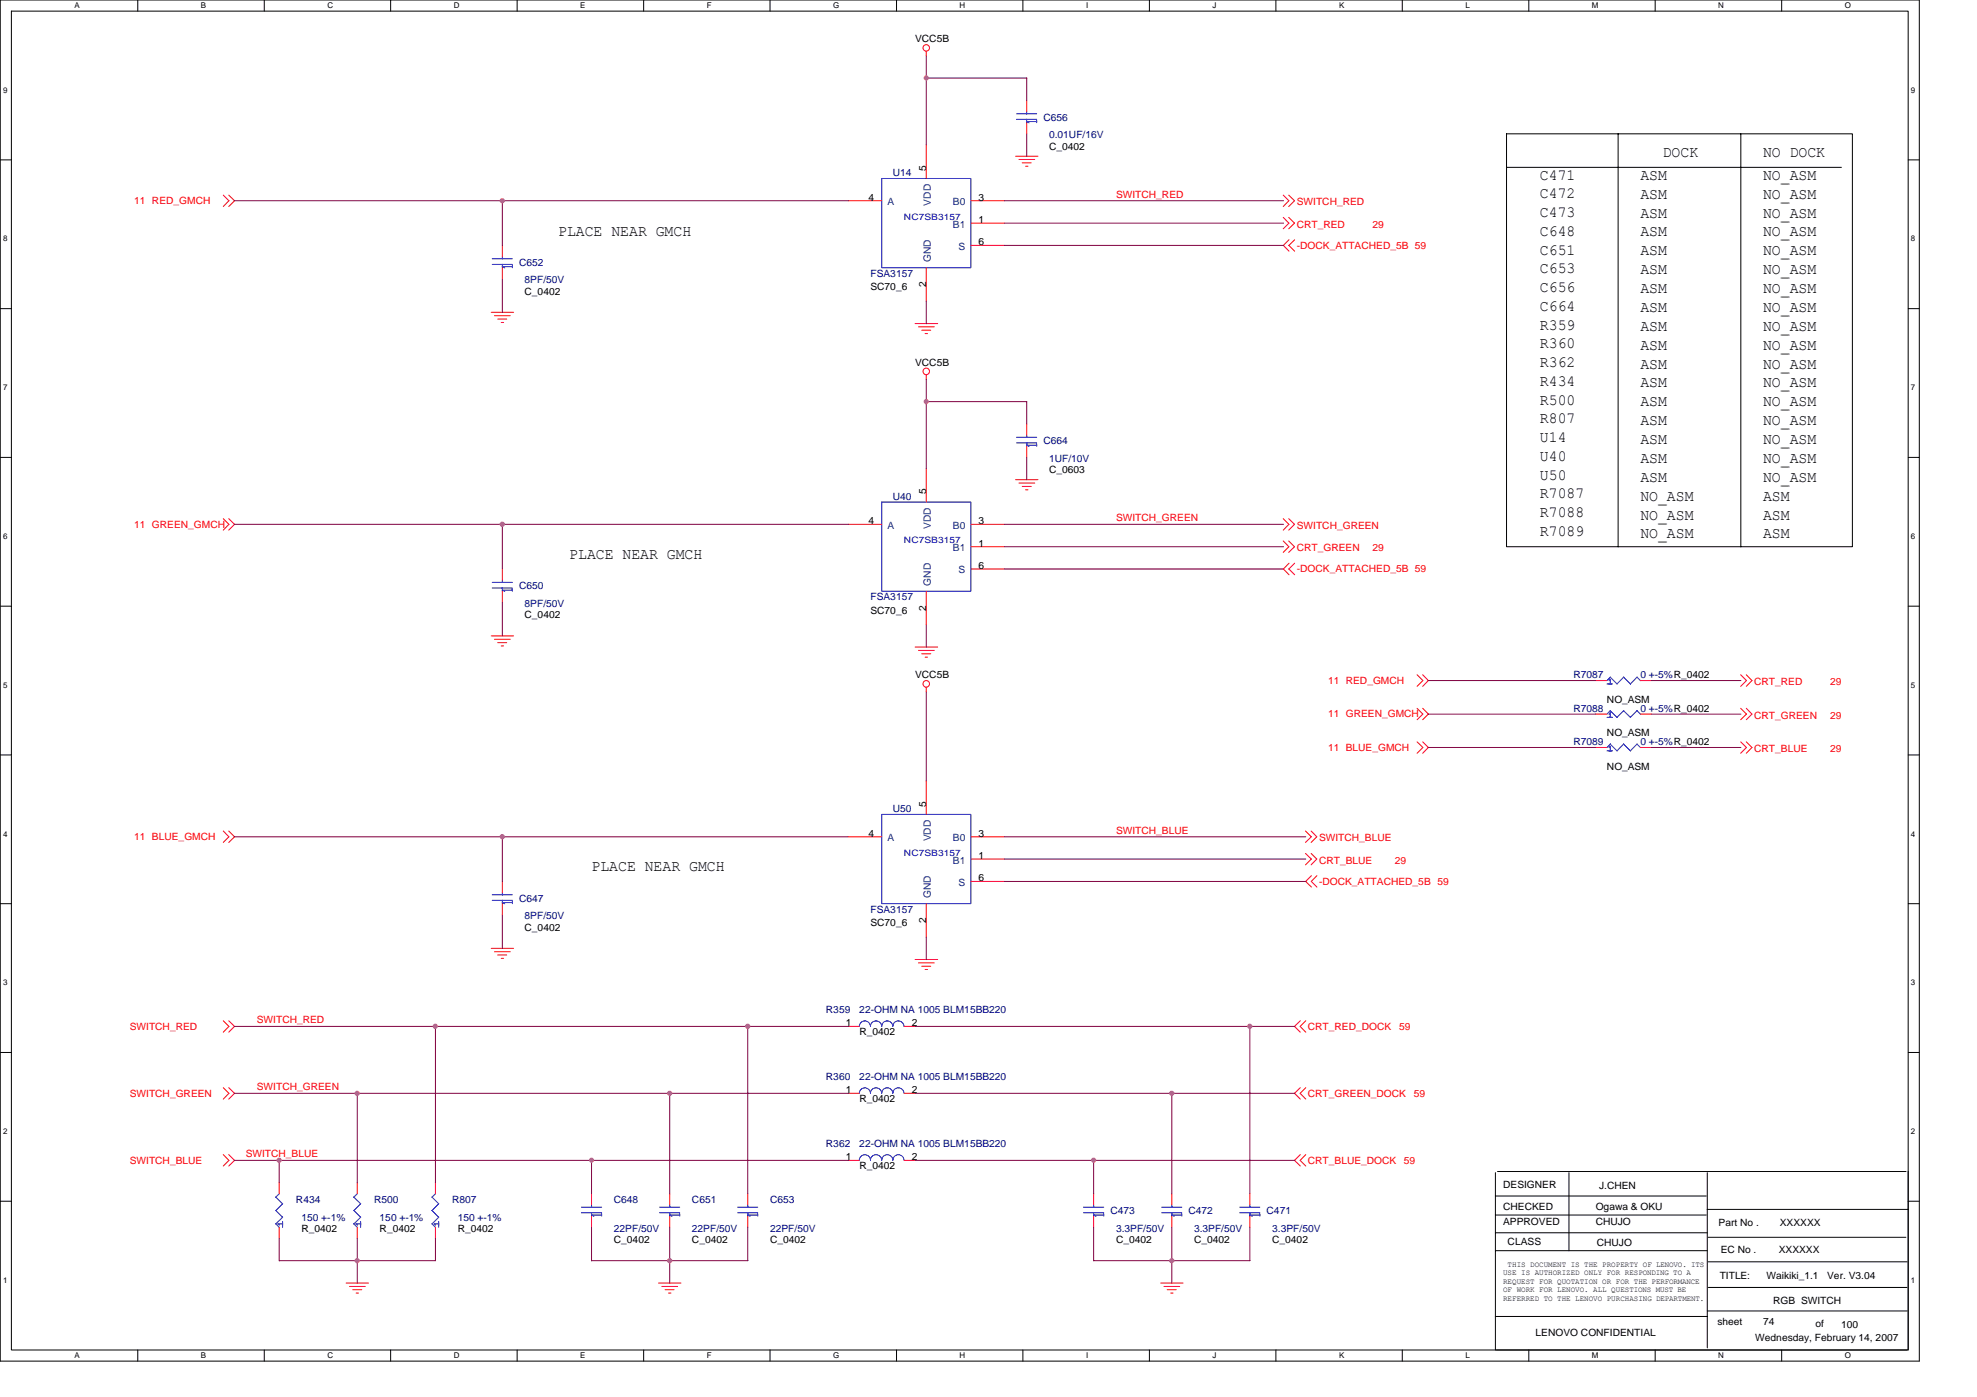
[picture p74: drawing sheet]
<svg xmlns="http://www.w3.org/2000/svg" width="297mm" height="210mm" viewBox="0 0 297 210" stroke-linecap="round" stroke-linejoin="round" font-family="sans-serif">
<defs><g id="words">
<g font-size="2.3">
<text x="249.8" y="23.6">DOCK</text>
<text x="264.9" y="23.6">NO DOCK</text>
<text x="231.4" y="27">C471</text>
<text x="231.4" y="29.8">C472</text>
<text x="246.5" y="27">ASM</text>
<text x="246.5" y="29.8">ASM</text>
<text x="264.9" y="27">NO_ASM</text>
<text x="264.9" y="29.8">NO_ASM</text>
<text x="83.9" y="35.4">PLACE NEAR GMCH</text>
<text x="231.4" y="32.6">C473</text>
<text x="231.4" y="35.5">C648</text>
<text x="246.5" y="32.7">ASM</text>
<text x="246.5" y="35.5">ASM</text>
<text x="264.9" y="32.7">NO_ASM</text>
<text x="264.9" y="35.5">NO_ASM</text>
<text x="231.4" y="38.3">C651</text>
<text x="231.4" y="41.1">C653</text>
<text x="246.5" y="38.4">ASM</text>
<text x="246.5" y="41.2">ASM</text>
<text x="264.9" y="38.4">NO_ASM</text>
<text x="264.9" y="41.2">NO_ASM</text>
<text x="231.4" y="43.9">C656</text>
<text x="231.4" y="46.7">C664</text>
<text x="246.5" y="44">ASM</text>
<text x="246.5" y="46.9">ASM</text>
<text x="264.9" y="44">NO_ASM</text>
<text x="264.9" y="46.9">NO_ASM</text>
<text x="231.4" y="49.5">R359</text>
<text x="231.4" y="52.3">R360</text>
<text x="246.5" y="49.7">ASM</text>
<text x="246.5" y="52.5">ASM</text>
<text x="264.9" y="49.7">NO_ASM</text>
<text x="264.9" y="52.5">NO_ASM</text>
<text x="231.4" y="55.2">R362</text>
<text x="231.4" y="58">R434</text>
<text x="246.5" y="55.4">ASM</text>
<text x="246.5" y="58.2">ASM</text>
<text x="264.9" y="55.4">NO_ASM</text>
<text x="264.9" y="58.2">NO_ASM</text>
<text x="231.4" y="60.8">R500</text>
<text x="231.4" y="63.6">R807</text>
<text x="246.5" y="61">ASM</text>
<text x="246.5" y="63.9">ASM</text>
<text x="264.9" y="61">NO_ASM</text>
<text x="264.9" y="63.9">NO_ASM</text>
<text x="231.4" y="66.4">U14</text>
<text x="231.4" y="69.2">U40</text>
<text x="246.5" y="66.7">ASM</text>
<text x="246.5" y="69.6">ASM</text>
<text x="264.9" y="66.7">NO_ASM</text>
<text x="264.9" y="69.6">NO_ASM</text>
<text x="231.4" y="72.1">U50</text>
<text x="231.4" y="74.9">R7087</text>
<text x="231.4" y="77.7">R7088</text>
<text x="246.5" y="72.4">ASM</text>
<text x="246.5" y="75.2">NO_ASM</text>
<text x="264.9" y="72.4">NO_ASM</text>
<text x="264.9" y="75.2">ASM</text>
<text x="231.4" y="80.5">R7089</text>
<text x="246.5" y="78.1">NO_ASM</text>
<text x="246.5" y="80.9">NO_ASM</text>
<text x="264.9" y="78.1">ASM</text>
<text x="264.9" y="80.9">ASM</text>
<text x="85.5" y="84">PLACE NEAR GMCH</text>
<text x="88.9" y="130.9">PLACE NEAR GMCH</text>
</g>
<g font-size="1.5">
<text x="137.5" y="6.4">VCC5B</text>
<text x="157.6" y="22.5">C_0402</text>
<text x="139.1" y="25.7" transform="rotate(-90 139.1 25.7)">5</text>
<text x="130.5" y="30.1">4</text>
<text x="147" y="30.1">3</text>
<text x="147" y="33.5">1</text>
<text x="147" y="36.9">6</text>
<text x="78.8" y="44.3">C_0402</text>
<text x="130.8" y="43.6">SC70_6</text>
<text x="139.1" y="43.2" transform="rotate(-90 139.1 43.2)">2</text>
<text x="137.5" y="55">VCC5B</text>
<text x="157.6" y="71.1">C_0603</text>
<text x="139.1" y="74.3" transform="rotate(-90 139.1 74.3)">5</text>
<text x="130.5" y="78.8">4</text>
<text x="147" y="78.8">3</text>
<text x="147" y="82.1">1</text>
<text x="147" y="85.5">6</text>
<text x="78.8" y="92.9">C_0402</text>
<text x="130.8" y="92.2">SC70_6</text>
<text x="139.1" y="91.8" transform="rotate(-90 139.1 91.8)">2</text>
<text x="137.5" y="101.9">VCC5B</text>
<text x="241.4" y="105.6">NO_ASM</text>
<text x="241.4" y="110.7">NO_ASM</text>
<text x="241.4" y="115.7">NO_ASM</text>
<text x="130.5" y="125.7">4</text>
<text x="139.1" y="121.2" transform="rotate(-90 139.1 121.2)">5</text>
<text x="147" y="125.7">3</text>
<text x="147" y="129.1">1</text>
<text x="147" y="132.4">6</text>
<text x="78.8" y="139.8">C_0402</text>
<text x="130.8" y="139.1">SC70_6</text>
<text x="139.1" y="138.7" transform="rotate(-90 139.1 138.7)">2</text>
<text x="127.1" y="154.2">1</text>
<text x="129.1" y="155.6">R_0402</text>
<text x="137" y="154.2">2</text>
<text x="127.1" y="164.3">1</text>
<text x="129.1" y="165.6">R_0402</text>
<text x="137" y="164.3">2</text>
<text x="127.1" y="174.3">1</text>
<text x="129.1" y="175.7">R_0402</text>
<text x="137" y="174.3">2</text>
<text x="225.8" y="178.5">DESIGNER</text>
<text x="240.3" y="178.7">J.CHEN</text>
<text x="45.3" y="185.1">R_0402</text>
<text x="57" y="185.1">R_0402</text>
<text x="68.8" y="185.1">R_0402</text>
<text x="225.8" y="181.7">CHECKED</text>
<text x="225.8" y="184.1">APPROVED</text>
<text x="239.8" y="181.7">Ogawa &amp; OKU</text>
<text x="239.8" y="184.1">CHUJO</text>
<text x="258.2" y="184.3">Part No .</text>
<text x="267.4" y="184.3">XXXXXX</text>
<text x="92.2" y="186.8">C_0402</text>
<text x="104" y="186.8">C_0402</text>
<text x="115.7" y="186.8">C_0402</text>
<text x="167.7" y="186.8">C_0402</text>
<text x="179.4" y="186.8">C_0402</text>
<text x="191.2" y="186.8">C_0402</text>
<text x="226.5" y="187.1">CLASS</text>
<text x="239.9" y="187.3">CHUJO</text>
<text x="258.5" y="188.3">EC No .</text>
<text x="267.2" y="188.3">XXXXXX</text>
<text x="258.4" y="192.1">TITLE:</text>
<text x="265.4" y="192.1">Waikiki_1.1</text>
<text x="266.4" y="196">RGB SWITCH</text>
<text x="274.5" y="192.1">Ver. V3.04</text>
<text x="230.7" y="200.7">LENOVO CONFIDENTIAL</text>
<text x="258" y="199.2">sheet</text>
<text x="263.7" y="201.5">Wednesday, February 14, 2007</text>
<text x="264.9" y="199.2">74</text>
<text x="272.8" y="199.3">of</text>
<text x="276.6" y="199.5">100</text>
</g>
<g font-size="1.5" fill="#000080">
<text x="156.8" y="18.1">C656</text>
<text x="157.6" y="20.8">0.01UF/16V</text>
<text x="134.2" y="26.5">U14</text>
<text x="78" y="39.9">C652</text>
<text x="130.8" y="41.6">FSA3157</text>
<text x="78.8" y="42.6">8PF/50V</text>
<text x="156.8" y="66.7">C664</text>
<text x="157.6" y="69.4">1UF/10V</text>
<text x="134.2" y="75.1">U40</text>
<text x="78" y="88.5">C650</text>
<text x="78.8" y="91.2">8PF/50V</text>
<text x="130.8" y="90.2">FSA3157</text>
<text x="236.4" y="101.9">R7087</text>
<text x="246.5" y="101.9">0 +-5%R_0402</text>
<text x="236.4" y="107">R7088</text>
<text x="246.5" y="107">0 +-5%R_0402</text>
<text x="236.4" y="112">R7089</text>
<text x="246.5" y="112">0 +-5%R_0402</text>
<text x="134.2" y="122">U50</text>
<text x="78" y="135.5">C647</text>
<text x="130.8" y="137.1">FSA3157</text>
<text x="78.8" y="138.2">8PF/50V</text>
<text x="124.1" y="152.2">R359</text>
<text x="129.1" y="152.2">22-OHM NA 1005 BLM15BB220</text>
<text x="124.1" y="162.3">R360</text>
<text x="129.1" y="162.3">22-OHM NA 1005 BLM15BB220</text>
<text x="124.1" y="172.3">R362</text>
<text x="129.1" y="172.3">22-OHM NA 1005 BLM15BB220</text>
<text x="44.5" y="180.7">R434</text>
<text x="45.3" y="183.4">150 +-1%</text>
<text x="56.2" y="180.7">R500</text>
<text x="57" y="183.4">150 +-1%</text>
<text x="67.9" y="180.7">R807</text>
<text x="68.8" y="183.4">150 +-1%</text>
<text x="92.2" y="180.7">C648</text>
<text x="92.2" y="185.1">22PF/50V</text>
<text x="104" y="180.7">C651</text>
<text x="104" y="185.1">22PF/50V</text>
<text x="115.7" y="180.7">C653</text>
<text x="115.7" y="185.1">22PF/50V</text>
<text x="166.8" y="182.4">C473</text>
<text x="167.7" y="185.1">3.3PF/50V</text>
<text x="178.6" y="182.4">C472</text>
<text x="179.4" y="185.1">3.3PF/50V</text>
<text x="190.3" y="182.4">C471</text>
<text x="191.2" y="185.1">3.3PF/50V</text>
</g>
<g font-size="1.5" fill="#f00">
<text x="167.7" y="29.7">SWITCH_RED</text>
<text x="20.1" y="30.7">11 RED_GMCH</text>
<text x="194.8" y="30.9">SWITCH_RED</text>
<text x="194.8" y="34.2">CRT_RED</text>
<text x="206.2" y="34.2">29</text>
<text x="194.8" y="37.4">-DOCK_ATTACHED_5B 59</text>
<text x="20.1" y="79.3">11 GREEN_GMCH</text>
<text x="167.7" y="78.3">SWITCH_GREEN</text>
<text x="194.8" y="82.8">CRT_GREEN</text>
<text x="194.8" y="79.5">SWITCH_GREEN</text>
<text x="206.2" y="82.8">29</text>
<text x="194.8" y="86">-DOCK_ATTACHED_5B 59</text>
<text x="199.5" y="102.8">11 RED_GMCH</text>
<text x="199.5" y="107.8">11 GREEN_GMCH</text>
<text x="263.6" y="102.9">CRT_RED</text>
<text x="263.6" y="108">CRT_GREEN</text>
<text x="275" y="102.9">29</text>
<text x="275" y="108">29</text>
<text x="199.5" y="112.8">11 BLUE_GMCH</text>
<text x="263.6" y="113">CRT_BLUE</text>
<text x="275" y="113">29</text>
<text x="167.7" y="125.2">SWITCH_BLUE</text>
<text x="20.1" y="126.2">11 BLUE_GMCH</text>
<text x="198.2" y="129.8">CRT_BLUE</text>
<text x="198.2" y="126.4">SWITCH_BLUE</text>
<text x="209.6" y="129.8">29</text>
<text x="198.2" y="132.9">-DOCK_ATTACHED_5B 59</text>
<text x="19.5" y="154.7">SWITCH_RED</text>
<text x="38.6" y="153.7">SWITCH_RED</text>
<text x="196.5" y="154.7">CRT_RED_DOCK</text>
<text x="210.2" y="154.7">59</text>
<text x="19.5" y="164.8">SWITCH_GREEN</text>
<text x="38.6" y="163.8">SWITCH_GREEN</text>
<text x="196.5" y="164.8">CRT_GREEN_DOCK</text>
<text x="212.4" y="164.8">59</text>
<text x="36.9" y="173.8">SWITCH_BLUE</text>
<text x="19.5" y="174.9">SWITCH_BLUE</text>
<text x="196.5" y="174.9">CRT_BLUE_DOCK</text>
<text x="210.9" y="174.9">59</text>
</g>
<g font-size="1.5" fill="#004080">
<text x="133.3" y="30.8">A</text>
<text x="139.9" y="30.9" transform="rotate(-90 139.9 30.9)">VDD</text>
<text x="143.2" y="30.8">B0</text>
<text x="143.2" y="34.2">B1</text>
<text x="139.9" y="39.4" transform="rotate(-90 139.9 39.4)">GND</text>
<text x="144" y="37.5">S</text>
<text x="133.3" y="79.5">A</text>
<text x="139.9" y="79.5" transform="rotate(-90 139.9 79.5)">VDD</text>
<text x="143.2" y="79.5">B0</text>
<text x="143.2" y="82.8">B1</text>
<text x="139.9" y="88" transform="rotate(-90 139.9 88)">GND</text>
<text x="144" y="86.2">S</text>
<text x="133.3" y="126.4">A</text>
<text x="139.9" y="126.4" transform="rotate(-90 139.9 126.4)">VDD</text>
<text x="143.2" y="126.4">B0</text>
<text x="143.2" y="129.8">B1</text>
<text x="139.9" y="134.9" transform="rotate(-90 139.9 134.9)">GND</text>
<text x="144" y="133.1">S</text>
</g>
<g font-size="1.3" fill="#00f">
<text x="135.8" y="33.1">NC7SB3157</text>
<text x="135.8" y="81.7">NC7SB3157</text>
<text x="135.8" y="128.6">NC7SB3157</text>
</g>
<g font-size="1.2">
<text x="11.2" y="1.3">A</text>
<text x="30.2" y="1.3">B</text>
<text x="49.2" y="1.3">C</text>
<text x="68.2" y="1.3">D</text>
<text x="87.2" y="1.3">E</text>
<text x="106.2" y="1.3">F</text>
<text x="125.2" y="1.3">G</text>
<text x="144.2" y="1.3">H</text>
<text x="163.2" y="1.3">I</text>
<text x="182.2" y="1.3">J</text>
<text x="201.2" y="1.3">K</text>
<text x="220.2" y="1.3">L</text>
<text x="239.2" y="1.3">M</text>
<text x="258.2" y="1.3">N</text>
<text x="277.2" y="1.3">O</text>
<text x=".5" y="13.9">9</text>
<text x="287.1" y="13.9">9</text>
<text x=".5" y="36.3">8</text>
<text x="287.1" y="36.3">8</text>
<text x=".5" y="58.6">7</text>
<text x="287.1" y="58.6">7</text>
<text x=".5" y="81">6</text>
<text x="287.1" y="81">6</text>
<text x=".5" y="103.3">5</text>
<text x="287.1" y="103.3">5</text>
<text x=".5" y="125.7">4</text>
<text x="287.1" y="125.7">4</text>
<text x=".5" y="148">3</text>
<text x="287.1" y="148">3</text>
<text x=".5" y="170.4">2</text>
<text x="287.1" y="170.4">2</text>
<text x="225.8" y="191.6">USE IS AUTHORIZED ONLY FOR RESPONDING TO A</text>
<text x="226.5" y="190.4">THIS DOCUMENT IS THE PROPERTY OF LENOVO. ITS</text>
<text x=".5" y="192.7">1</text>
<text x="225.8" y="192.9">REQUEST FOR QUOTATION OR FOR THE PERFORMANCE</text>
<text x="225.8" y="194.2">OF WORK FOR LENOVO. ALL QUESTIONS MUST BE</text>
<text x="225.8" y="195.5">REFERRED TO THE LENOVO PURCHASING DEPARTMENT.</text>
<text x="287.1" y="192.7">1</text>
<text x="11.2" y="204.1">A</text>
<text x="30.2" y="204.1">B</text>
<text x="49.2" y="204.1">C</text>
<text x="68.2" y="204.1">D</text>
<text x="87.2" y="204.1">E</text>
<text x="106.2" y="204.1">F</text>
<text x="125.2" y="204.1">G</text>
<text x="144.2" y="204.1">H</text>
<text x="163.2" y="204.1">I</text>
<text x="182.2" y="204.1">J</text>
<text x="201.2" y="204.1">K</text>
<text x="220.2" y="204.1">L</text>
<text x="239.2" y="204.1">M</text>
<text x="258.2" y="204.1">N</text>
<text x="277.2" y="204.1">O</text>
</g>
</g></defs>
<path d="M0 0h288.4v204.5h-288.4zM1.7 1.7h285v201.1h-285z" fill="none" stroke="#000" stroke-width=".15"/>
<g fill="#fff">
<path d="M11.2 .2h.8v1.3h-.8z"/>
<path d="M11.2 203h.8v1.4h-.8z"/>
</g>
<path d="M20.7 0v1.7M20.7 202.8v1.7" fill="none" stroke="#000" stroke-width=".15"/>
<g fill="#fff">
<path d="M30.2 .2h.8v1.3h-.8z"/>
<path d="M30.2 203h.8v1.4h-.8z"/>
</g>
<path d="M39.7 0v1.7M39.7 202.8v1.7" fill="none" stroke="#000" stroke-width=".15"/>
<g fill="#fff">
<path d="M49.2 .2h.8v1.3h-.8z"/>
<path d="M49.2 203h.8v1.4h-.8z"/>
</g>
<path d="M58.7 0v1.7M58.7 202.8v1.7" fill="none" stroke="#000" stroke-width=".15"/>
<g fill="#fff">
<path d="M68.2 .2h.8v1.3h-.8z"/>
<path d="M68.2 203h.8v1.4h-.8z"/>
</g>
<path d="M77.7 0v1.7M77.7 202.8v1.7" fill="none" stroke="#000" stroke-width=".15"/>
<g fill="#fff">
<path d="M87.2 .2h.8v1.3h-.8z"/>
<path d="M87.2 203h.8v1.4h-.8z"/>
</g>
<path d="M96.7 0v1.7M96.7 202.8v1.7" fill="none" stroke="#000" stroke-width=".15"/>
<g fill="#fff">
<path d="M106.2 .2h.7v1.3h-.7z"/>
<path d="M106.2 203h.7v1.4h-.7z"/>
</g>
<path d="M115.7 0v1.7M115.7 202.8v1.7" fill="none" stroke="#000" stroke-width=".15"/>
<g fill="#fff">
<path d="M125.2 .2h.9v1.3h-.9z"/>
<path d="M125.2 203h.9v1.4h-.9z"/>
</g>
<path d="M134.7 0v1.7M134.7 202.8v1.7" fill="none" stroke="#000" stroke-width=".15"/>
<g fill="#fff">
<path d="M144.2 .2h.8v1.3h-.8z"/>
<path d="M144.2 203h.8v1.4h-.8z"/>
</g>
<path d="M153.7 0v1.7M153.7 202.8v1.7" fill="none" stroke="#000" stroke-width=".15"/>
<g fill="#fff">
<path d="M163.2 .2h.3v1.3h-.3z"/>
<path d="M163.2 203h.3v1.4h-.3z"/>
</g>
<path d="M172.7 0v1.7M172.7 202.8v1.7" fill="none" stroke="#000" stroke-width=".15"/>
<g fill="#fff">
<path d="M182.2 .2h.6v1.3h-.6z"/>
<path d="M182.2 203h.6v1.4h-.6z"/>
</g>
<path d="M191.7 0v1.7M191.7 202.8v1.7" fill="none" stroke="#000" stroke-width=".15"/>
<g fill="#fff">
<path d="M201.2 .2h.8v1.3h-.8z"/>
<path d="M201.2 203h.8v1.4h-.8z"/>
</g>
<path d="M210.7 0v1.7M210.7 202.8v1.7" fill="none" stroke="#000" stroke-width=".15"/>
<g fill="#fff">
<path d="M220.2 .2h.6v1.3h-.6z"/>
<path d="M220.2 203h.6v1.4h-.6z"/>
</g>
<path d="M229.7 0v1.7M229.7 202.8v1.7" fill="none" stroke="#000" stroke-width=".15"/>
<g fill="#fff">
<path d="M239.2 .2h.9v1.3h-.9z"/>
<path d="M239.2 203h.9v1.4h-.9z"/>
</g>
<path d="M248.7 0v1.7M248.7 202.8v1.7" fill="none" stroke="#000" stroke-width=".15"/>
<g fill="#fff">
<path d="M258.2 .2h.8v1.3h-.8z"/>
<path d="M258.2 203h.8v1.4h-.8z"/>
</g>
<path d="M267.7 0v1.7M267.7 202.8v1.7" fill="none" stroke="#000" stroke-width=".15"/>
<g fill="#fff">
<path d="M277.2 .2h.9v1.3h-.9z"/>
<path d="M277.2 203h.9v1.4h-.9z"/>
<path d="M.5 12.8h.6v1.4h-.6z"/>
<path d="M287.1 12.8h.7v1.4h-.7z"/>
<path d="M.5 35.2h.6v1.3h-.6z"/>
<path d="M287.1 35.2h.7v1.3h-.7z"/>
</g>
<path d="M0 24h1.7M286.7 24h1.7" fill="none" stroke="#000" stroke-width=".15"/>
<g fill="#fff">
<path d="M.5 57.6h.6v1.3h-.6z"/>
<path d="M287.1 57.6h.7v1.3h-.7z"/>
</g>
<path d="M0 46.4h1.7M286.7 46.4h1.7" fill="none" stroke="#000" stroke-width=".15"/>
<g fill="#fff">
<path d="M.5 79.9h.6v1.3h-.6z"/>
<path d="M287.1 79.9h.7v1.3h-.7z"/>
</g>
<path d="M0 68.7h1.7M286.7 68.7h1.7" fill="none" stroke="#000" stroke-width=".15"/>
<g fill="#fff">
<path d="M.5 102.3h.6v1.3h-.6z"/>
<path d="M287.1 102.3h.7v1.3h-.7z"/>
</g>
<path d="M0 91.1h1.7M286.7 91.1h1.7" fill="none" stroke="#000" stroke-width=".15"/>
<g fill="#fff">
<path d="M.5 124.6h.6v1.3h-.6z"/>
<path d="M287.1 124.6h.7v1.3h-.7z"/>
</g>
<path d="M0 113.4h1.7M286.7 113.4h1.7" fill="none" stroke="#000" stroke-width=".15"/>
<g fill="#fff">
<path d="M.5 147h.6v1.3h-.6z"/>
<path d="M287.1 147h.7v1.3h-.7z"/>
</g>
<path d="M0 135.8h1.7M286.7 135.8h1.7" fill="none" stroke="#000" stroke-width=".15"/>
<g fill="#fff">
<path d="M.5 169.3h.6v1.3h-.6z"/>
<path d="M287.1 169.3h.7v1.3h-.7z"/>
</g>
<path d="M0 158.1h1.7M286.7 158.1h1.7" fill="none" stroke="#000" stroke-width=".15"/>
<g fill="#fff">
<path d="M.5 191.7h.6v1.3h-.6z"/>
<path d="M287.1 191.7h.7v1.3h-.7z"/>
</g>
<g fill="none" stroke="#000" stroke-width=".15">
<path d="M226.4 20.1h51.9v62h-51.9zM226.4 25.1h50.3M243.1 20.1v62.1M261.6 20.1v62.1M224.7 179.7h31.7M224.7 176.2v26.7M225 176h61.4M235.7 176.2v11.7M256.5 176.2v26.3M286.7 176v26.8M0 180.5h1.7M224.7 182.6h31.7"/>
<path d="M224.7 185.2h31.8M224.7 187.9h31.8M224.7 197.8h31.8M256.5 181.7h30.2M256.5 197h30.1M256.7 189.6h29.8M256.7 185.9h29.7M256.7 193.4h29.8M286.7 180.5h1.7M224.8 202.8h61.7"/>
</g>
<g fill="none" stroke="#f00" stroke-width=".15">
<path d="M139.2 7.7v.7M154.3 15.1v1.7M154.3 18.4v1.7M33.5 29.3l.9 .9-.9 .8M34.4 29.3l.8 .9-.8 .8M75.5 36.9v1.6M127.4 30.2h5.1M139.2 21.8v5M145.9 30.2h5M145.9 33.5h5M145.9 36.9h5M152.6 23.5h3.4"/>
<path d="M153.1 24h2.4M153.6 24.5h1.3M154.1 25h.3M192.8 29.3l.9 .9-.9 .8M192.8 32.7l.9 .8-.9 .9M193.6 29.3l.9 .9-.9 .8M193.6 32.7l.9 .8-.9 .9M193.7 36l-.9 .9 .9 .8M194.5 36l-.8 .9 .8 .8M73.8 46.9h3.4M74.3 47.4h2.4M74.8 47.9h1.3"/>
<path d="M75.3 48.5h.4M75.5 40.2v1.7M137.5 48.6h3.4M138 49.1h2.4M138.5 49.6h1.3M139 50.1h.4M139.2 40.2v5.1M139.2 56.3v.7M33.5 77.9l.9 .9-.9 .9M34.4 77.9l.8 .9-.8 .9M127.4 78.8h5.1M139.2 70.4v5"/>
<path d="M145.9 78.8h5M152.6 72.1h3.4M153.1 72.6h2.4M153.6 73.1h1.3M154.1 73.6h.3M154.3 63.7v1.7M154.3 67.1v1.6M192.8 77.9l.9 .9-.9 .9M193.6 77.9l.9 .9-.9 .9M73.8 95.5h3.4M74.3 96.1h2.4M74.8 96.6h1.3"/>
<path d="M75.3 97h.4M75.5 85.5v1.7M75.5 88.8v1.7M137.5 97.2h3.4M138 97.7h2.4M138.5 98.2h1.3M139 98.7h.4M139.2 88.8v5.1M145.9 82.1h5M145.9 85.5h5M192.8 81.3l.9 .8-.9 .9M193.6 81.3l.9 .8-.9 .9"/>
<path d="M193.7 84.6l-.9 .9 .9 .9M194.5 84.6l-.8 .9 .8 .9M139.2 103.3v.6M139.2 117.3v5.1M212.9 111.5l.9 .8-.9 .9M212.9 101.4l.9 .9-.9 .8M212.9 106.4l.9 .9-.9 .8M213.8 101.4l.8 .9-.8 .8M213.8 106.4l.8 .9-.8 .8M213.8 111.5l.8 .8-.8 .9M239.8 112.3h1.6M239.8 107.3h1.6"/>
<path d="M239.8 102.3h1.6M246.5 112.3h1.6M246.5 107.3h1.6M246.5 102.3h1.6M261.5 101.4l.9 .9-.9 .8M261.5 106.4l.9 .9-.9 .8M261.5 111.5l.9 .8-.9 .9M262.4 101.4l.8 .9-.8 .8M262.4 106.4l.8 .9-.8 .8M262.4 111.5l.8 .8-.8 .9M33.5 124.9l.9 .8-.9 .9M34.4 124.9l.8 .8-.8 .9"/>
<path d="M75.5 132.4v1.7M75.5 135.8v1.7M127.4 125.7h5.1M139.2 135.8v5M145.9 125.7h5M145.9 129.1h5M145.9 132.4h5M196.1 128.2l.9 .9-.9 .8M196.1 124.9l.9 .8-.9 .9M197 128.2l.8 .9-.8 .8M197 124.9l.8 .8-.8 .9M197 131.6l-.8 .8 .8 .9"/>
<path d="M197.9 131.6l-.9 .8 .9 .9M33.5 153.4l.9 .8-.9 .9M34.4 153.4l.8 .8-.8 .9M73.8 142.5h3.4M74.3 143h2.4M74.8 143.5h1.3M75.3 144h.4M127.4 154.2h1.7M135.8 154.2h1.7M137.5 144.2h3.4M138 144.7h2.4M138.5 145.2h1.3"/>
<path d="M139 145.7h.4M195.4 153.4l-.9 .8 .9 .9M196.2 153.4l-.9 .8 .9 .9M33.5 163.4l.9 .9-.9 .8M33.5 173.5l.9 .8-.9 .9M34.4 163.4l.8 .9-.8 .8M34.4 173.5l.8 .8-.8 .9M41.9 177.7v1.7M53.7 177.7v1.7M65.4 177.7v1.7M88.9 179.4v1.6M100.6 179.4v1.6"/>
<path d="M112.3 179.4v1.6M127.4 164.3h1.7M127.4 174.3h1.7M135.8 164.3h1.7M135.8 174.3h1.7M164.3 179.4v1.6M176.1 179.4v1.6M187.8 179.4v1.6M195.4 163.4l-.9 .9 .9 .8M195.4 173.5l-.9 .8 .9 .9M196.2 163.4l-.9 .9 .9 .8M196.2 173.5l-.9 .8 .9 .9"/>
<path d="M41.9 184.4v1.7M52 192.8h3.4M52.5 193.3h2.4M53 193.8h1.4M53.5 194.3h.4M53.7 184.4v1.7M65.4 184.4v1.7M88.9 182.7v1.7M99 192.8h3.3M99.4 193.3h2.4M99.9 193.8h1.4M100.5 194.3h.3"/>
<path d="M100.6 182.7v1.7M112.3 182.7v1.7M164.3 182.7v1.7M174.4 192.8h3.4M174.9 193.3h2.3M175.4 193.8h1.3M175.9 194.3h.4M176.1 182.7v1.7M187.8 182.7v1.7"/>
<circle cx="139.2" cy="7.2" r=".49"/>
<circle cx="139.2" cy="55.8" r=".49"/>
<circle cx="139.2" cy="102.8" r=".49"/>
</g>
<g fill="none" stroke="#00f" stroke-width=".15">
<path d="M152.7 17.1h3.1M152.7 17.9h3.1M154.2 18.3h1.6M154.3 16.8v.3M154.3 17.9v.5M154.3 18.3l.3 .2M155.8 18.1v.3M74 38.9h3M74 39.7h3M75.5 38.5v.4M75.5 39.7v.5M77 39.9v.3"/>
<path d="M132.5 26.8h13.4v13.4h-13.4zM77 40.1h-1.5l.3 .2M132.5 75.4h13.4v13.4h-13.4zM152.7 65.7h3.1M152.7 66.5h3.1M154.2 66.9h1.6M154.3 65.4v.3M154.3 66.5v.6M154.3 66.9l.3 .2M155.8 66.7v.4M74 87.5h3M74 88.3h3"/>
<path d="M75.5 87.2v.3M75.5 88.3v.5M77 88.7h-1.5l.3 .2M77 88.5v.3M241.4 112.8h.9M241.4 107.8h.9M241.4 102.8h.9M241.9 102.1v.7M241.9 107.1v.7M241.9 112.1v.7M241.9 112.1l-.2 .2M241.9 106.8l1.1 1"/>
<path d="M241.9 107.1l-.2 .2M241.9 102.1l-.2 .2M242 106.8l-.6 .5M242 101.7l-.6 .6M243.9 111.8l1.1 1M243.9 106.8l1.1 1M243.9 101.7l1.1 1.1M244 111.8l-1 1-1.1-1-.5 .5M244 106.8l-1.1 1M244 101.7l-1 1.1-1.1-1.1M246 111.8l.5 .5M246 106.8l.5 .5"/>
<path d="M246 101.7l.5 .6M246 111.8l-1 1M246 106.8l-1 1M246 101.7l-1 1.1M74 134.5h3M74 135.3h3M75.5 134.1v.4M75.5 135.3v.5M77 135.4v.4M77 135.6h-1.5l.3 .2M132.5 122.4h13.4v13.4h-13.4zM129.1 154.2a.84 .84 0 0 1 .8-.8 .84 .84 0 0 1 .9 .8 .85 .85 0 0 1 .8-.8 .85 .85 0 0 1 .9 .8 .84 .84 0 0 1 .8-.8 .84 .84 0 0 1 .9 .8 .84 .84 0 0 1 .8-.8 .84 .84 0 0 1 .8 .8"/>
<path d="M41.4 179.9l1.1 1M42 179.3l-.6 .6M53.1 179.9l1.1 .9-1.1 1.1 1.1 1-1 1M53.7 179.3l-.5 .6M64.9 179.9l1 .9-1 1.1 1 1-1 1M65.4 179.3l-.5 .6M129.1 164.3a.84 .84 0 0 1 .8-.9 .84 .84 0 0 1 .9 .9 .85 .85 0 0 1 .8-.9 .85 .85 0 0 1 .9 .9 .84 .84 0 0 1 .8-.9 .84 .84 0 0 1 .9 .9 .84 .84 0 0 1 .8-.9 .84 .84 0 0 1 .8 .9M129.1 174.3a.84 .84 0 0 1 .8-.8 .84 .84 0 0 1 .9 .8 .85 .85 0 0 1 .8-.8 .85 .85 0 0 1 .9 .8 .84 .84 0 0 1 .8-.8 .84 .84 0 0 1 .9 .8 .84 .84 0 0 1 .8-.8 .84 .84 0 0 1 .8 .8M41.4 183.9l.5 .5M42.5 183.9h-.7l.2 .2M42.5 183.5v.9M42.5 182.9l-1.1 1"/>
<path d="M42.5 180.8l-1.1 1.1 1.1 1M53.1 183.9l.6 .5M54.2 183.9h-.7l.2 .2M54.2 183.5v.9M64.9 183.9l.5 .5M65.9 183.9h-.7l.2 .2M65.9 183.5v.9M87.4 181.4h3M87.4 182.2h3M88.9 181v.4M88.9 182.2v.5M90.4 182.6h-1.5l.3 .2"/>
<path d="M90.4 182.4v.3M99.1 181.4h3M99.1 182.2h3M100.6 182.6h1.5M100.6 181v.4M100.6 182.2v.5M100.6 182.6l.4 .2M102.1 182.4v.3M110.8 181.4h3.1M110.8 182.2h3.1M112.3 182.6h1.6M112.3 181v.4"/>
<path d="M112.3 182.2v.5M112.3 182.6l.4 .2M113.9 182.4v.3M162.8 181.4h3M162.8 182.2h3M164.3 181v.4M164.3 182.2v.5M165.8 182.6h-1.5l.4 .2M165.8 182.4v.3M174.5 181.4h3.1M174.5 182.2h3.1M176.1 181v.4"/>
<path d="M176.1 182.2v.5M177.6 182.6h-1.6l.4 .2M177.6 182.4v.3M186.3 181.4h3M186.3 182.2h3M187.8 181v.4M187.8 182.2v.5M189.3 182.6h-1.5l.3 .2M189.3 182.4v.3"/>
</g>
<g fill="none" stroke="#800040" stroke-width=".15">
<path d="M139.2 11.7h15.1v3.4M139.2 8.4v13.4M35.2 30.2h92.3M75.5 30.2v6.7M150.9 36.9h41.9M150.9 30.2h41.9M150.9 33.5h41.9M154.3 20.1v3.4M75.5 41.9v5M139.2 45.3v3.3M139.2 57v13.4M35.2 78.8h92.3"/>
<path d="M75.5 78.8v6.7M139.2 60.3h15.1v3.4M150.9 78.8h41.9M154.3 68.7v3.4M75.5 90.5v5.1M139.2 93.9v3.3M150.9 82.1h41.9M150.9 85.5h41.9M139.2 103.9v13.5M214.6 102.3h25.2M214.6 107.3h25.2M214.6 112.3h25.2"/>
<path d="M248.1 102.3h13.5M248.1 107.3h13.5M248.1 112.3h13.5M35.2 125.7h92.3M75.5 125.7v6.8M75.5 137.5v5M150.9 125.7h45.3M150.9 129.1h45.3M150.9 132.4h45.3M35.2 154.2h92.3M65.4 154.2v23.5M112.3 154.2v25.2"/>
<path d="M137.5 154.2h57M139.2 140.8v3.4M187.8 154.2v25.2M35.2 164.3h92.3M35.2 174.3h92.3M41.9 174.3v3.4M53.7 164.3v13.4M88.9 174.3v5.1M100.6 164.3v15.1M137.5 164.3h57M137.5 174.3h57M164.3 174.3v5.1"/>
<path d="M176.1 164.3v15.1M53.7 186.1v6.7M65.4 186.1v3.3h-23.5v-3.3M88.9 184.4v5h23.5M100.6 184.4v8.4M112.3 184.4v5M164.3 184.4v5h23.5M176.1 184.4v8.4M187.8 184.4v5"/>
</g>
<g fill="#f0f" stroke="#f0f" stroke-width=".15">
<circle cx="139.2" cy="11.7" r=".32"/>
<circle cx="75.5" cy="30.2" r=".33"/>
<circle cx="75.5" cy="78.8" r=".33"/>
<circle cx="139.2" cy="60.3" r=".32"/>
<circle cx="75.5" cy="125.7" r=".33"/>
<circle cx="65.4" cy="154.2" r=".32"/>
<circle cx="53.7" cy="164.3" r=".33"/>
<circle cx="164.3" cy="174.3" r=".32"/>
<circle cx="41.9" cy="174.3" r=".33"/>
<circle cx="88.9" cy="174.3" r=".32"/>
<circle cx="100.6" cy="164.3" r=".33"/>
<circle cx="53.7" cy="189.4" r=".33"/>
<circle cx="100.6" cy="189.4" r=".33"/>
<circle cx="176.1" cy="164.3" r=".33"/>
<circle cx="112.3" cy="154.2" r=".33"/>
<circle cx="187.8" cy="154.2" r=".33"/>
<circle cx="176.1" cy="189.4" r=".33"/>
</g>
<use href="#words"/>
</svg>
